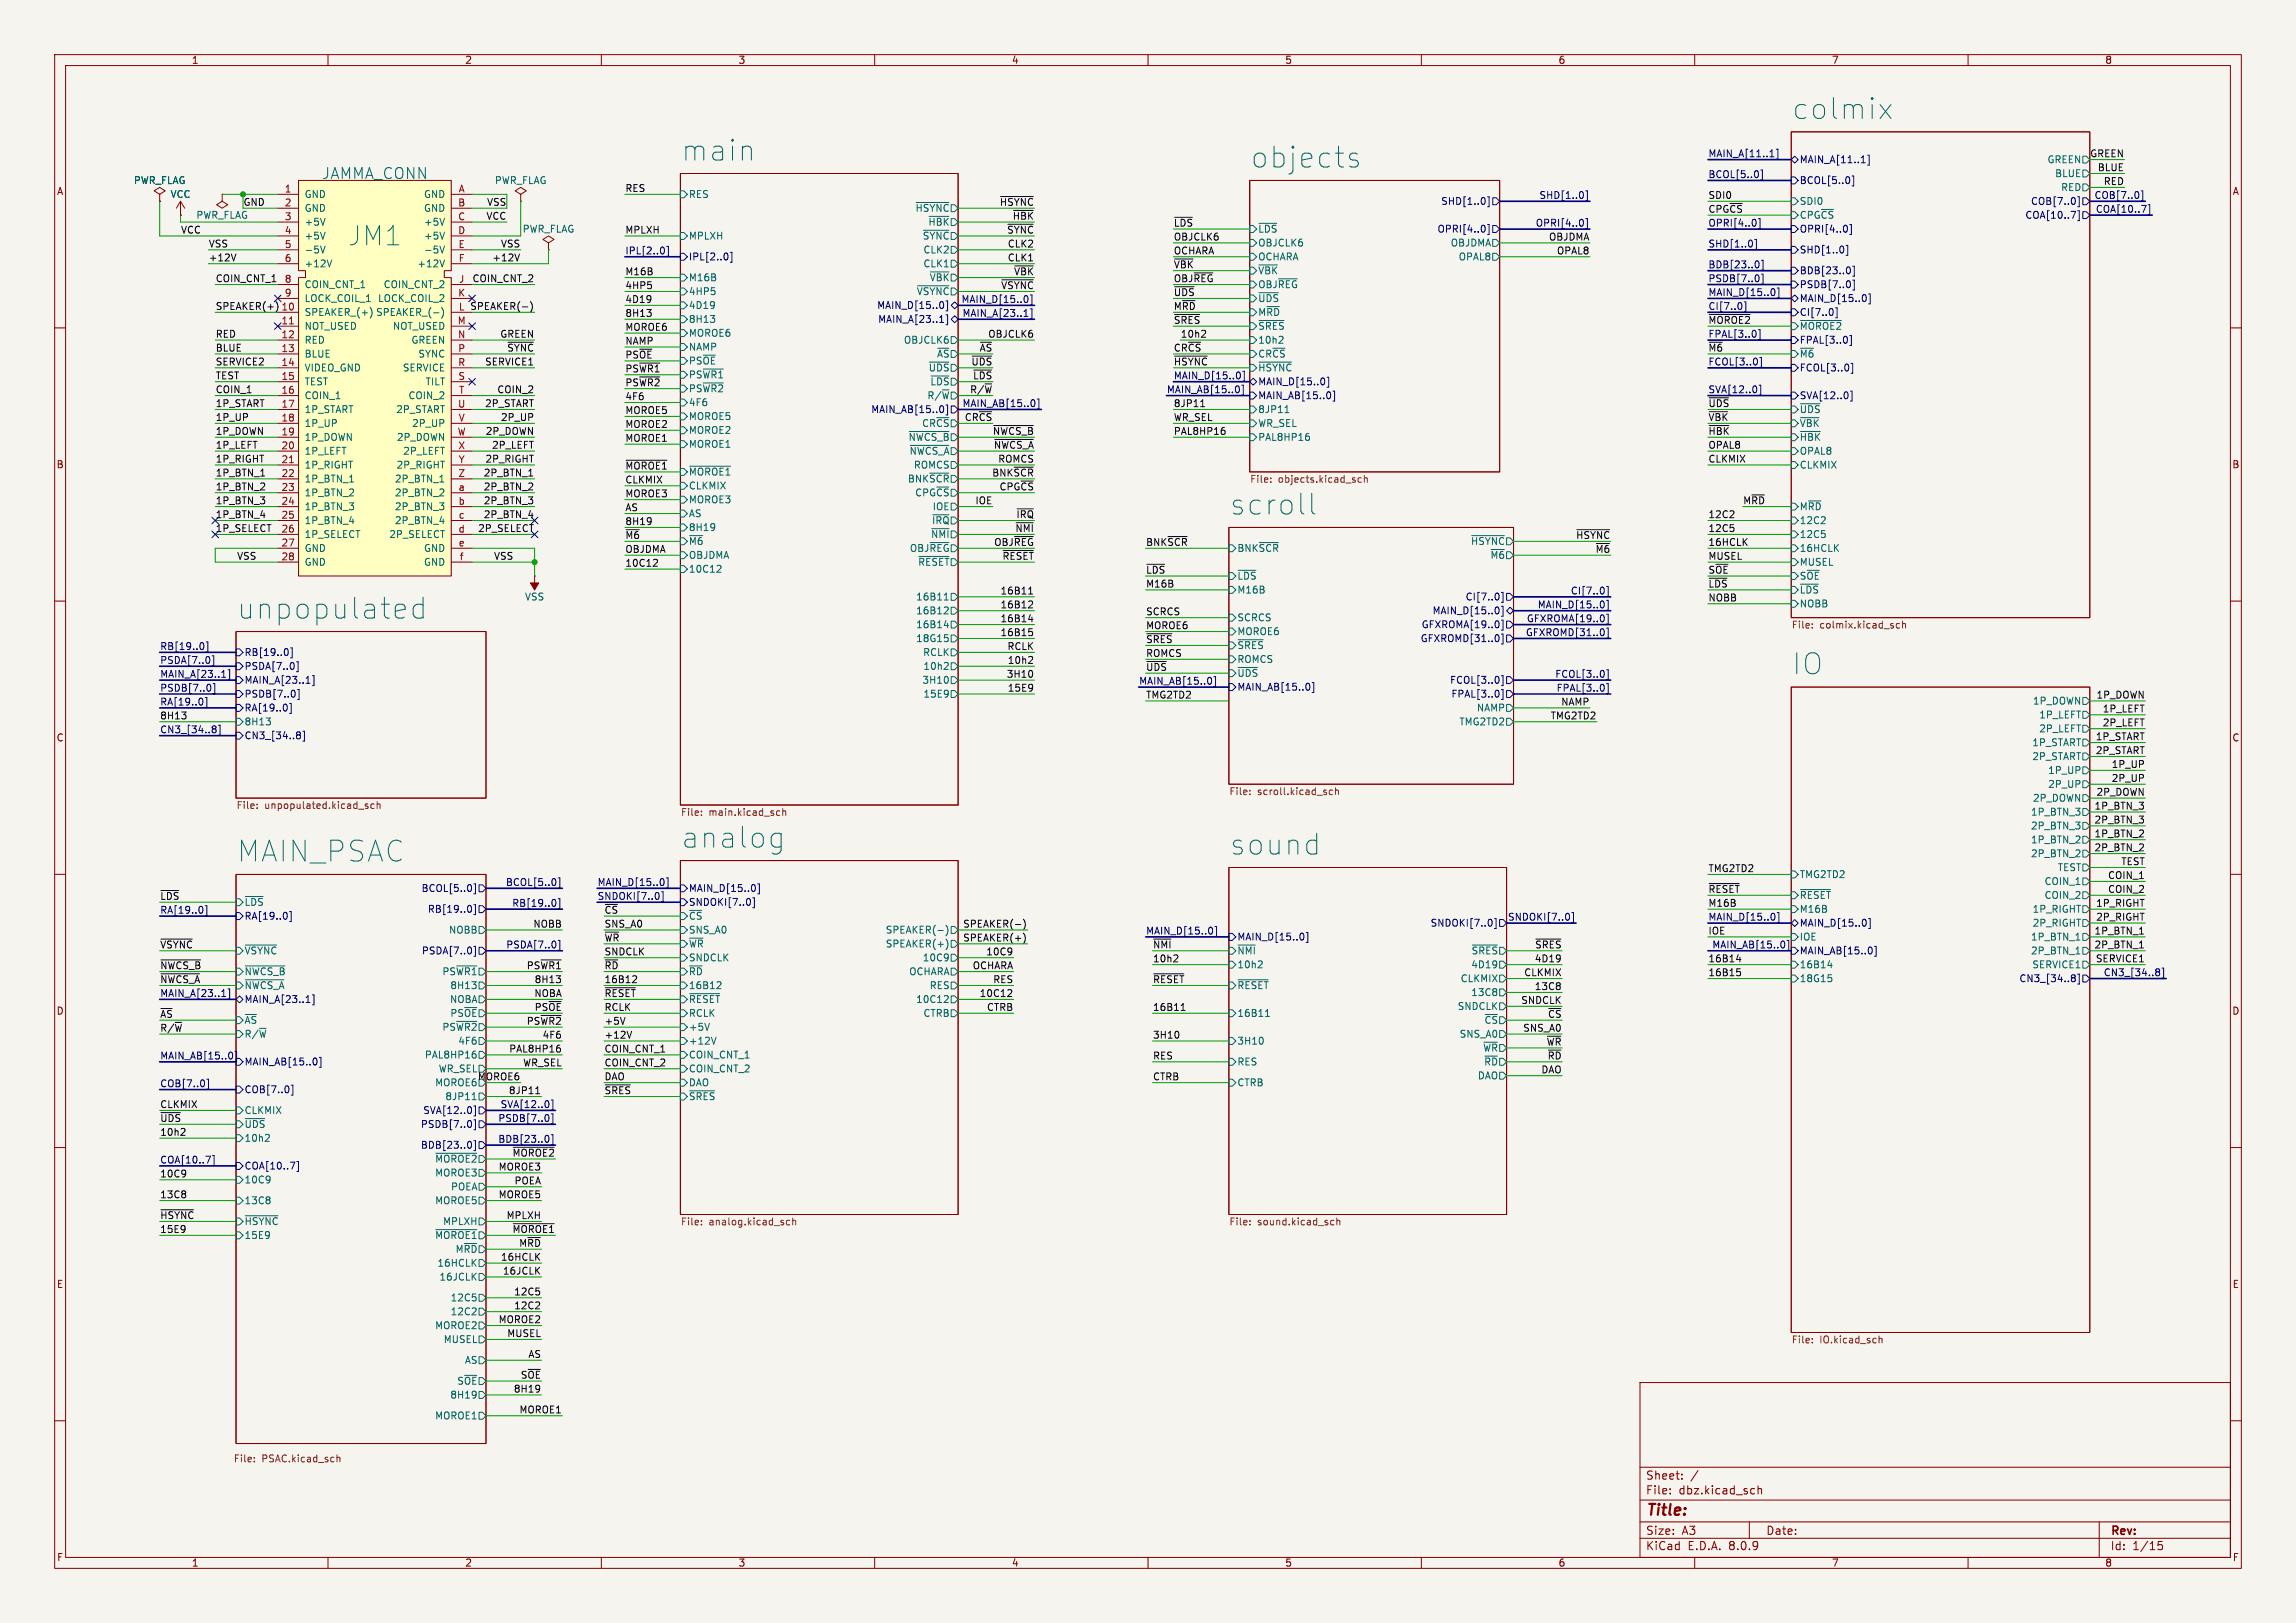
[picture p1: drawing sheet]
<svg xmlns="http://www.w3.org/2000/svg" width="420mm" height="297mm" viewBox="0 0 420 297" stroke-linecap="round" stroke-linejoin="round" font-family="sans-serif">
<defs><g id="words">
<g font-size="5.3" fill="#006464">
<text x="327.7" y="22.1">colmix</text>
<text x="124.5" y="29.8">main</text>
<text x="228.6" y="31">objects</text>
<text x="224.8" y="94.5">scroll</text>
<text x="43.2" y="113.6">unpopulated</text>
<text x="327.7" y="123.7">IO</text>
<text x="124.5" y="155.5">analog</text>
<text x="43.2" y="158">MAIN_PSAC</text>
<text x="224.8" y="156.8">sound</text>
</g>
<text font-size="4.9" fill="#006464" x="63.7" y="45.2">JM1</text>
<text font-size="2.8" fill="#006464" x="58.9" y="33">JAMMA_CONN</text>
<text font-size="2.8" fill="#840000" x="301" y="277.9">Title:</text>
<g font-size="2.1" fill="#840000">
<text x="301" y="273.7">File:</text>
<text x="301" y="271">Sheet:</text>
<text x="307.1" y="273.7">dbz.kicad_sch</text>
<text x="301" y="281.1">Size:</text>
<text x="307.6" y="281.1">A3</text>
<text x="323" y="281.1">Date:</text>
<text x="386" y="281.3">Rev:</text>
<text x="301" y="283.9">KiCad</text>
<text x="308.7" y="283.9">E.D.A.</text>
<text x="316.3" y="283.9">8.0.9</text>
<text x="386" y="283.9">Id:</text>
<text x="390.1" y="283.9">1/15</text>
</g>
<g font-size="1.8" fill="#840000">
<text x="35" y="11.9">1</text>
<text x="85" y="11.9">2</text>
<text x="135" y="11.9">3</text>
<text x="185" y="11.9">4</text>
<text x="235" y="11.9">5</text>
<text x="285" y="11.9">6</text>
<text x="335" y="11.9">7</text>
<text x="385" y="11.9">8</text>
<text x="10.3" y="35.9">A</text>
<text x="408.3" y="35.9">A</text>
<text x="10.3" y="85.9">B</text>
<text x="408.2" y="85.9">B</text>
<text x="10.3" y="135.9">C</text>
<text x="408.2" y="135.9">C</text>
<text x="10.3" y="185.9">D</text>
<text x="408.2" y="185.9">D</text>
<text x="10.3" y="235.9">E</text>
<text x="408.3" y="235.9">E</text>
<text x="10.3" y="285.9">F</text>
<text x="35" y="286.9">1</text>
<text x="85" y="286.9">2</text>
<text x="135" y="286.9">3</text>
<text x="185" y="286.9">4</text>
<text x="235" y="286.9">5</text>
<text x="285" y="286.9">6</text>
<text x="335" y="286.9">7</text>
<text x="385" y="286.9">8</text>
<text x="408.3" y="285.9">F</text>
</g>
<g font-size="1.8" fill="#000084">
<text x="312.4" y="28.9">MAIN_A[11..1]</text>
<text x="312.4" y="32.7">BCOL[5..0]</text>
<text x="329.1" y="30.1">MAIN_A[11..1]</text>
<text x="329.1" y="33.9">BCOL[5..0]</text>
<text x="263.5" y="37.7">SHD[1..0]</text>
<text x="280.8" y="41.6">OPRI[4..0]</text>
<text x="281.5" y="36.5">SHD[1..0]</text>
<text x="312.4" y="41.6">OPRI[4..0]</text>
<text x="370.4" y="40.2">COA[10..7]</text>
<text x="371.4" y="37.7">COB[7..0]</text>
<text x="383" y="36.5">COB[7..0]</text>
<text x="383.3" y="39">COA[10..7]</text>
<text x="114.3" y="46.6">IPL[2..0]</text>
<text x="125.9" y="47.9">IPL[2..0]</text>
<text x="262.9" y="42.8">OPRI[4..0]</text>
<text x="312.4" y="45.4">SHD[1..0]</text>
<text x="329.1" y="46.6">SHD[1..0]</text>
<text x="329.1" y="42.8">OPRI[4..0]</text>
<text x="312.4" y="49.2">BDB[23..0]</text>
<text x="312.4" y="51.7">PSDB[7..0]</text>
<text x="329.1" y="50.4">BDB[23..0]</text>
<text x="329.1" y="52.9">PSDB[7..0]</text>
<text x="160.4" y="56.7">MAIN_D[15..0]</text>
<text x="160.5" y="59.3">MAIN_A[23..1]</text>
<text x="167.6" y="54.2">~{VSYNC}</text>
<text x="175.8" y="55.5">MAIN_D[15..0]</text>
<text x="176" y="58.1">MAIN_A[23..1]</text>
<text x="312.4" y="56.8">CI[7..0]</text>
<text x="312.4" y="54.3">MAIN_D[15..0]</text>
<text x="329.1" y="55.5">MAIN_D[15..0]</text>
<text x="329.1" y="58">CI[7..0]</text>
<text x="312.4" y="61.9">FPAL[3..0]</text>
<text x="214.6" y="69.5">MAIN_D[15..0]</text>
<text x="230.1" y="68.2">~{HSYNC}</text>
<text x="230.1" y="70.7">MAIN_D[15..0]</text>
<text x="312.4" y="67">FCOL[3..0]</text>
<text x="329.1" y="68.2">FCOL[3..0]</text>
<text x="159.3" y="75.8">MAIN_AB[15..0]</text>
<text x="169.5" y="73.3">R/~{W}</text>
<text x="176" y="74.6">MAIN_AB[15..0]</text>
<text x="213.4" y="72">MAIN_AB[15..0]</text>
<text x="230.1" y="73.3">MAIN_AB[15..0]</text>
<text x="312.4" y="72">SVA[12..0]</text>
<text x="329.1" y="73.3">SVA[12..0]</text>
<text x="262" y="112.6">MAIN_D[15..0]</text>
<text x="268" y="110.1">CI[7..0]</text>
<text x="279.2" y="114">GFXROMA[19..0]</text>
<text x="281.2" y="111.4">MAIN_D[15..0]</text>
<text x="287.2" y="108.9">CI[7..0]</text>
<text x="29.2" y="119">RB[19..0]</text>
<text x="259.8" y="117.7">GFXROMD[31..0]</text>
<text x="260" y="115.2">GFXROMA[19..0]</text>
<text x="279" y="116.5">GFXROMD[31..0]</text>
<text x="29.2" y="121.6">PSDA[7..0]</text>
<text x="29.2" y="124.1">MAIN_A[23..1]</text>
<text x="44.6" y="120.2">RB[19..0]</text>
<text x="44.6" y="122.8">PSDA[7..0]</text>
<text x="44.6" y="125.3">MAIN_A[23..1]</text>
<text x="208.3" y="125.4">MAIN_AB[15..0]</text>
<text x="265.2" y="125.3">FCOL[3..0]</text>
<text x="284.4" y="124.1">FCOL[3..0]</text>
<text x="29.2" y="126.7">PSDB[7..0]</text>
<text x="29.2" y="129.2">RA[19..0]</text>
<text x="44.6" y="127.9">PSDB[7..0]</text>
<text x="44.6" y="130.4">RA[19..0]</text>
<text x="226.3" y="126.6">MAIN_AB[15..0]</text>
<text x="265.4" y="127.9">FPAL[3..0]</text>
<text x="284.6" y="126.7">FPAL[3..0]</text>
<text x="29.2" y="134.3">CN3_[34..8]</text>
<text x="44.6" y="135.5">CN3_[34..8]</text>
<text x="29.2" y="167.3">RA[19..0]</text>
<text x="44.6" y="166">~{LDS}</text>
<text x="77" y="163.4">BCOL[5..0]</text>
<text x="78.2" y="167.2">RB[19..0]</text>
<text x="92.4" y="162.2">BCOL[5..0]</text>
<text x="93.6" y="166">RB[19..0]</text>
<text x="109.2" y="162.2">MAIN_D[15..0]</text>
<text x="109.2" y="164.8">SNDOKI[7..0]</text>
<text x="125.9" y="163.4">MAIN_D[15..0]</text>
<text x="125.9" y="166">SNDOKI[7..0]</text>
<text x="44.6" y="168.5">RA[19..0]</text>
<text x="92.5" y="173.6">PSDA[7..0]</text>
<text x="209.5" y="171.1">MAIN_D[15..0]</text>
<text x="226.3" y="172.3">MAIN_D[15..0]</text>
<text x="261.6" y="169.8">SNDOKI[7..0]</text>
<text x="275.7" y="168.6">SNDOKI[7..0]</text>
<text x="312.4" y="168.6">MAIN_D[15..0]</text>
<text x="313.1" y="173.6">MAIN_AB[15..0]</text>
<text x="329.1" y="169.8">MAIN_D[15..0]</text>
<text x="77.1" y="174.9">PSDA[7..0]</text>
<text x="329.1" y="174.9">MAIN_AB[15..0]</text>
<text x="369.3" y="179.9">CN3_[34..8]</text>
<text x="384.7" y="178.7">CN3_[34..8]</text>
<text x="29.2" y="182.5">MAIN_A[23..1]</text>
<text x="44.6" y="181.2">~{NWCS_A}</text>
<text x="44.6" y="183.7">MAIN_A[23..1]</text>
<text x="29.2" y="194">MAIN_AB[15..0]</text>
<text x="44.6" y="195.2">MAIN_AB[15..0]</text>
<text x="29.2" y="199">COB[7..0]</text>
<text x="44.6" y="200.3">COB[7..0]</text>
<text x="91.5" y="202.9">SVA[12..0]</text>
<text x="76.9" y="206.6">PSDB[7..0]</text>
<text x="77.3" y="204.1">SVA[12..0]</text>
<text x="91.1" y="205.4">PSDB[7..0]</text>
<text x="91.1" y="209.2">BDB[23..0]</text>
<text x="29.2" y="213">COA[10..7]</text>
<text x="44.6" y="214.2">COA[10..7]</text>
<text x="76.9" y="210.4">BDB[23..0]</text>
</g>
<g font-size="1.8" fill="#0f0f0f">
<text x="382.2" y="28.9">GREEN</text>
<text x="114.3" y="35.2">RES</text>
<text x="383.6" y="31.4">BLUE</text>
<text x="384.7" y="33.9">RED</text>
<text x="44.4" y="37.8">GND</text>
<text x="88.9" y="40.3">VCC</text>
<text x="89" y="37.8">VSS</text>
<text x="182.8" y="37.8">~{HSYNC}</text>
<text x="185.2" y="40.3">~{HBK}</text>
<text x="214.6" y="41.6">~{LDS}</text>
<text x="312.4" y="39">CPG~{CS}</text>
<text x="312.4" y="36.5">SDI0</text>
<text x="33" y="42.8">VCC</text>
<text x="38.1" y="45.4">VSS</text>
<text x="38.1" y="47.9">+12V</text>
<text x="90" y="47.9">+12V</text>
<text x="91.5" y="45.4">VSS</text>
<text x="114.3" y="42.8">MPLXH</text>
<text x="184.1" y="42.8">~{SYNC}</text>
<text x="184.2" y="47.9">CLK1</text>
<text x="184.2" y="45.4">CLK2</text>
<text x="214.6" y="46.6">OCHARA</text>
<text x="214.6" y="44.1">OBJCLK6</text>
<text x="283.2" y="44.1">OBJDMA</text>
<text x="284.7" y="46.6">OPAL8</text>
<text x="39.4" y="51.7">COIN_CNT_1</text>
<text x="86.3" y="51.7">COIN_CNT_2</text>
<text x="114.3" y="50.5">M16B</text>
<text x="114.3" y="53">4HP5</text>
<text x="183" y="53">~{VSYNC}</text>
<text x="185.4" y="50.5">~{VBK}</text>
<text x="214.6" y="49.2">~{VBK}</text>
<text x="214.6" y="51.7">OBJ~{REG}</text>
<text x="39.4" y="56.8">SPEAKER(+)</text>
<text x="83.8" y="56.9">L SPEAKER(-)</text>
<text x="114.3" y="58.1">8H13</text>
<text x="114.3" y="55.5">4D19</text>
<text x="214.6" y="54.3">~{UDS}</text>
<text x="214.6" y="59.3">~{SRES}</text>
<text x="214.6" y="56.8">M~{RD}</text>
<text x="312.4" y="59.3">~{MOROE2}</text>
<text x="39.4" y="61.9">RED</text>
<text x="39.4" y="64.4">BLUE</text>
<text x="91.4" y="61.9">GREEN</text>
<text x="92.7" y="64.4">~{SYNC}</text>
<text x="114.3" y="63.2">NAMP</text>
<text x="114.3" y="65.7">PS~{OE}</text>
<text x="114.3" y="60.6">MOROE6</text>
<text x="179.1" y="64.4">~{AS}</text>
<text x="180.7" y="61.9">OBJCLK6</text>
<text x="214.6" y="64.4">CR~{CS}</text>
<text x="215.9" y="61.9">10h2</text>
<text x="312.4" y="64.4">~{M6}</text>
<text x="39.4" y="67">SERVICE2</text>
<text x="39.4" y="69.5">TEST</text>
<text x="88.6" y="67">SERVICE1</text>
<text x="114.3" y="68.2">PS~{WR1}</text>
<text x="114.3" y="70.8">PS~{WR2}</text>
<text x="177.6" y="67">~{UDS}</text>
<text x="177.9" y="69.5">~{LDS}</text>
<text x="214.6" y="67">~{HSYNC}</text>
<text x="39.4" y="72">COIN_1</text>
<text x="39.4" y="74.6">1P_START</text>
<text x="39.4" y="77.1">1P_UP</text>
<text x="88.6" y="74.6">2P_START</text>
<text x="90.9" y="72">COIN_2</text>
<text x="91.5" y="77.1">2P_UP</text>
<text x="114.3" y="73.3">4F6</text>
<text x="114.3" y="75.9">MOROE5</text>
<text x="176.4" y="77.1">CR~{CS}</text>
<text x="177.4" y="72">R/~{W}</text>
<text x="214.6" y="77.1">WR_SEL</text>
<text x="214.6" y="74.6">8JP11</text>
<text x="312.4" y="74.6">~{UDS}</text>
<text x="312.4" y="77.1">~{VBK}</text>
<text x="39.4" y="79.7">1P_DOWN</text>
<text x="39.4" y="82.2">1P_LEFT</text>
<text x="88.8" y="79.7">2P_DOWN</text>
<text x="89.9" y="82.2">2P_LEFT</text>
<text x="114.3" y="78.4">MOROE2</text>
<text x="114.3" y="80.9">MOROE1</text>
<text x="181.5" y="79.7">~{NWCS_B}</text>
<text x="181.7" y="82.2">~{NWCS_A}</text>
<text x="214.6" y="79.7">PAL8HP16</text>
<text x="312.4" y="79.7">~{HBK}</text>
<text x="312.4" y="82.2">OPAL8</text>
<text x="39.4" y="89.8">1P_BTN_2</text>
<text x="39.4" y="87.3">1P_BTN_1</text>
<text x="39.4" y="84.7">1P_RIGHT</text>
<text x="88.4" y="89.8">2P_BTN_2</text>
<text x="88.4" y="87.3">2P_BTN_1</text>
<text x="88.7" y="84.7">2P_RIGHT</text>
<text x="114.3" y="88.6">CLKMIX</text>
<text x="114.3" y="86">~{MOROE1}</text>
<text x="181.4" y="87.3">BNK~{SCR}</text>
<text x="182.5" y="84.7">ROMCS</text>
<text x="182.7" y="89.8">CPG~{CS}</text>
<text x="312.4" y="84.7">CLKMIX</text>
<text x="39.4" y="94.9">1P_BTN_4</text>
<text x="39.4" y="92.4">1P_BTN_3</text>
<text x="88.4" y="94.9">2P_BTN_4</text>
<text x="88.4" y="92.4">2P_BTN_3</text>
<text x="114.3" y="91.1">MOROE3</text>
<text x="114.3" y="93.6">AS</text>
<text x="178.3" y="92.4">IOE</text>
<text x="185.8" y="94.9">~{IRQ}</text>
<text x="312.4" y="94.9">12C2</text>
<text x="318.8" y="92.4">M~{RD}</text>
<text x="39.4" y="97.4">1P_SELECT</text>
<text x="87.4" y="97.4">2P_SELECT</text>
<text x="114.3" y="98.7">~{M6}</text>
<text x="114.3" y="96.2">8H19</text>
<text x="114.3" y="101.3">OBJDMA</text>
<text x="181.8" y="100">OBJ~{REG}</text>
<text x="185.6" y="97.4">~{NMI}</text>
<text x="209.5" y="100">BNK~{SCR}</text>
<text x="288.2" y="98.7">~{HSYNC}</text>
<text x="291.8" y="101.3">~{M6}</text>
<text x="312.4" y="97.4">12C5</text>
<text x="312.4" y="100">16HCLK</text>
<text x="43.3" y="102.5">VSS</text>
<text x="90.3" y="102.5">VSS</text>
<text x="114.3" y="103.8">10C12</text>
<text x="183.3" y="102.5">~{RESET}</text>
<text x="209.5" y="105.1">~{LDS}</text>
<text x="209.5" y="107.6">M16B</text>
<text x="312.4" y="102.5">MUSEL</text>
<text x="312.4" y="107.6">~{LDS}</text>
<text x="312.4" y="105.1">S~{OE}</text>
<text x="182.9" y="111.4">16B12</text>
<text x="182.9" y="114">16B14</text>
<text x="182.9" y="108.9">16B11</text>
<text x="209.5" y="112.7">SCRCS</text>
<text x="312.4" y="110.1">NOBB</text>
<text x="182.9" y="116.5">16B15</text>
<text x="184.2" y="119">RCLK</text>
<text x="209.5" y="115.2">MOROE6</text>
<text x="209.5" y="117.8">~{SRES}</text>
<text x="184.1" y="124.1">3H10</text>
<text x="184.2" y="121.6">10h2</text>
<text x="209.5" y="120.3">ROMCS</text>
<text x="209.5" y="122.8">~{UDS}</text>
<text x="29.2" y="131.7">8H13</text>
<text x="184.2" y="126.7">15E9</text>
<text x="209.5" y="127.9">TMG2TD2</text>
<text x="283.6" y="131.7">TMG2TD2</text>
<text x="285.5" y="129.2">NAMP</text>
<text x="383.4" y="127.9">1P_DOWN</text>
<text x="384.5" y="130.5">1P_LEFT</text>
<text x="383.3" y="135.5">1P_START</text>
<text x="384.5" y="133">2P_LEFT</text>
<text x="383.3" y="138.1">2P_START</text>
<text x="386.2" y="143.2">2P_UP</text>
<text x="386.2" y="140.6">1P_UP</text>
<text x="383" y="148.2">1P_BTN_3</text>
<text x="383.4" y="145.7">2P_DOWN</text>
<text x="383" y="153.3">1P_BTN_2</text>
<text x="383" y="150.8">2P_BTN_3</text>
<text x="383" y="155.9">2P_BTN_2</text>
<text x="312.4" y="159.7">TMG2TD2</text>
<text x="385.5" y="160.9">COIN_1</text>
<text x="387.9" y="158.4">TEST</text>
<text x="29.2" y="164.8">~{LDS}</text>
<text x="110.5" y="167.3">~{CS}</text>
<text x="312.4" y="163.5">~{RESET}</text>
<text x="312.4" y="166">M16B</text>
<text x="383.3" y="166">1P_RIGHT</text>
<text x="385.5" y="163.5">COIN_2</text>
<text x="29.2" y="173.6">~{VSYNC}</text>
<text x="97.5" y="169.8">NOBB</text>
<text x="110.5" y="172.4">~{WR}</text>
<text x="110.5" y="169.8">SNS_A0</text>
<text x="176.1" y="172.4">SPEAKER(+)</text>
<text x="176.1" y="169.8">SPEAKER(-)</text>
<text x="210.8" y="173.6">~{NMI}</text>
<text x="280.7" y="173.6">~{SRES}</text>
<text x="312.4" y="171.1">IOE</text>
<text x="383" y="171.1">1P_BTN_1</text>
<text x="383" y="173.6">2P_BTN_1</text>
<text x="383.3" y="168.6">2P_RIGHT</text>
<text x="29.2" y="180">~{NWCS_A}</text>
<text x="29.2" y="177.5">~{NWCS_B}</text>
<text x="96.3" y="177.5">PS~{WR1}</text>
<text x="97.7" y="180">8H13</text>
<text x="110.5" y="174.9">SNDCLK</text>
<text x="110.5" y="180">16B12</text>
<text x="110.5" y="177.5">~{RD}</text>
<text x="177.8" y="177.5">OCHARA</text>
<text x="180.3" y="174.9">10C9</text>
<text x="181.6" y="180">RES</text>
<text x="210.8" y="176.2">10h2</text>
<text x="210.8" y="180">~{RESET}</text>
<text x="278.7" y="178.7">CLKMIX</text>
<text x="280.6" y="176.2">4D19</text>
<text x="312.4" y="178.7">16B15</text>
<text x="312.4" y="176.2">16B14</text>
<text x="383.3" y="176.2">SERVICE1</text>
<text x="97.6" y="182.5">NOBA</text>
<text x="97.7" y="185.1">PS~{OE}</text>
<text x="110.5" y="182.5">~{RESET}</text>
<text x="110.5" y="185.1">RCLK</text>
<text x="179.1" y="182.5">10C12</text>
<text x="180.4" y="185.1">CTRB</text>
<text x="210.8" y="185.1">16B11</text>
<text x="278.2" y="183.8">SNDCLK</text>
<text x="280.6" y="181.3">13C8</text>
<text x="29.2" y="188.9">R/~{W}</text>
<text x="29.2" y="186.3">~{AS}</text>
<text x="96.3" y="187.6">PS~{WR2}</text>
<text x="99.2" y="190.2">4F6</text>
<text x="110.5" y="187.6">+5V</text>
<text x="110.5" y="190.2">+12V</text>
<text x="210.8" y="190.2">3H10</text>
<text x="278.5" y="188.9">SNS_A0</text>
<text x="282.8" y="191.4">~{WR}</text>
<text x="283.1" y="186.3">~{CS}</text>
<text x="87.3" y="197.8">MOROE6</text>
<text x="93.1" y="192.7">PAL8HP16</text>
<text x="95.6" y="195.2">WR_SEL</text>
<text x="110.5" y="197.8">DAO</text>
<text x="110.5" y="192.7">COIN_CNT_1</text>
<text x="110.5" y="195.2">COIN_CNT_2</text>
<text x="210.8" y="194">RES</text>
<text x="210.8" y="197.8">CTRB</text>
<text x="281.9" y="196.5">DAO</text>
<text x="283" y="194">~{RD}</text>
<text x="29.2" y="202.9">CLKMIX</text>
<text x="93" y="200.3">8JP11</text>
<text x="110.5" y="200.3">~{SRES}</text>
<text x="29.2" y="205.4">~{UDS}</text>
<text x="29.2" y="207.9">10h2</text>
<text x="29.2" y="215.6">10C9</text>
<text x="91.1" y="214.3">MOROE3</text>
<text x="93.7" y="211.7">~{MOROE2}</text>
<text x="29.2" y="219.4">13C8</text>
<text x="91.1" y="219.4">MOROE5</text>
<text x="94" y="216.8">POEA</text>
<text x="29.2" y="223.2">~{HSYNC}</text>
<text x="29.2" y="225.7">15E9</text>
<text x="92.6" y="223.2">MPLXH</text>
<text x="93.7" y="225.7">~{MOROE1}</text>
<text x="91.5" y="230.8">16HCLK</text>
<text x="91.9" y="233.3">16JCLK</text>
<text x="94.9" y="228.3">M~{RD}</text>
<text x="94" y="237.1">12C5</text>
<text x="94" y="239.7">12C2</text>
<text x="91.1" y="242.2">MOROE2</text>
<text x="92.7" y="244.8">MUSEL</text>
<text x="96.6" y="248.6">AS</text>
<text x="93.9" y="254.9">8H19</text>
<text x="95.2" y="252.4">S~{OE}</text>
<text x="94.9" y="258.7">MOROE1</text>
</g>
<g font-size="1.8" fill="#006464">
<text x="24.4" y="33.9">PWR_FLAG</text>
<text x="90.4" y="33.9">PWR_FLAG</text>
<text x="374.4" y="30.1">GREEN</text>
<text x="375.8" y="32.6">BLUE</text>
<text x="376.9" y="35.2">RED</text>
<text x="31.1" y="36.4">VCC</text>
<text x="35.8" y="40.2">PWR_FLAG</text>
<text x="55.6" y="36.4">GND</text>
<text x="55.6" y="39">GND</text>
<text x="55.6" y="41.5">+5V</text>
<text x="77.5" y="36.4">GND</text>
<text x="77.5" y="39">GND</text>
<text x="77.5" y="41.5">+5V</text>
<text x="125.9" y="36.4">RES</text>
<text x="167.4" y="39">~{HSYNC}</text>
<text x="169.7" y="41.5">~{HBK}</text>
<text x="329.1" y="37.7">SDI0</text>
<text x="329.1" y="40.2">CPG~{CS}</text>
<text x="55.6" y="44">+5V</text>
<text x="55.6" y="46.6">-5V</text>
<text x="77.5" y="44">+5V</text>
<text x="77.5" y="46.6">-5V</text>
<text x="95.5" y="42.8">PWR_FLAG</text>
<text x="125.9" y="44">MPLXH</text>
<text x="168.7" y="44">~{SYNC}</text>
<text x="168.8" y="46.6">CLK2</text>
<text x="230.1" y="42.8">~{LDS}</text>
<text x="230.1" y="45.3">OBJCLK6</text>
<text x="230.1" y="47.9">OCHARA</text>
<text x="265.3" y="45.3">OBJDMA</text>
<text x="266.7" y="47.9">OPAL8</text>
<text x="55.6" y="49.1">+12V</text>
<text x="55.6" y="52.9">COIN_CNT_1</text>
<text x="70.1" y="52.9">COIN_CNT_2</text>
<text x="76.3" y="49.1">+12V</text>
<text x="125.9" y="51.7">M16B</text>
<text x="168.8" y="49.1">CLK1</text>
<text x="170" y="51.7">~{VBK}</text>
<text x="230.1" y="52.9">OBJ~{REG}</text>
<text x="230.1" y="50.4">~{VBK}</text>
<text x="55.6" y="58">SPEAKER_(+)</text>
<text x="55.6" y="55.5">LOCK_COIL_1</text>
<text x="68.7" y="58">SPEAKER_(-)</text>
<text x="69.1" y="55.5">LOCK_COIL_2</text>
<text x="125.9" y="54.2">4HP5</text>
<text x="125.9" y="56.7">4D19</text>
<text x="125.9" y="59.3">8H13</text>
<text x="230.1" y="55.5">~{UDS}</text>
<text x="230.1" y="58">M~{RD}</text>
<text x="55.6" y="60.6">NOT_USED</text>
<text x="55.6" y="63.1">RED</text>
<text x="55.6" y="65.6">BLUE</text>
<text x="71.8" y="60.6">NOT_USED</text>
<text x="75.2" y="63.1">GREEN</text>
<text x="76.4" y="65.6">SYNC</text>
<text x="125.9" y="61.8">MOROE6</text>
<text x="125.9" y="64.4">NAMP</text>
<text x="165.3" y="63.1">OBJCLK6</text>
<text x="171.3" y="65.6">~{AS}</text>
<text x="230.1" y="65.6">CR~{CS}</text>
<text x="230.1" y="60.6">~{SRES}</text>
<text x="230.1" y="63.1">10h2</text>
<text x="329.1" y="63.1">FPAL[3..0]</text>
<text x="329.1" y="65.6">~{M6}</text>
<text x="329.1" y="60.6">~{MOROE2}</text>
<text x="55.6" y="68.2">VIDEO_GND</text>
<text x="55.6" y="70.7">TEST</text>
<text x="73.6" y="68.2">SERVICE</text>
<text x="77.8" y="70.7">TILT</text>
<text x="125.9" y="66.9">PS~{OE}</text>
<text x="125.9" y="69.4">PS~{WR1}</text>
<text x="125.9" y="72">PS~{WR2}</text>
<text x="169.8" y="68.2">~{UDS}</text>
<text x="170.1" y="70.7">~{LDS}</text>
<text x="55.6" y="73.3">COIN_1</text>
<text x="55.6" y="75.8">1P_START</text>
<text x="72.4" y="75.8">2P_START</text>
<text x="74.6" y="73.3">COIN_2</text>
<text x="125.9" y="74.5">4F6</text>
<text x="125.9" y="77.1">MOROE5</text>
<text x="230.1" y="75.8">8JP11</text>
<text x="329.1" y="75.8">~{UDS}</text>
<text x="55.6" y="78.3">1P_UP</text>
<text x="55.6" y="80.9">1P_DOWN</text>
<text x="55.6" y="83.4">1P_LEFT</text>
<text x="72.5" y="80.9">2P_DOWN</text>
<text x="73.7" y="83.4">2P_LEFT</text>
<text x="75.3" y="78.3">2P_UP</text>
<text x="125.9" y="79.6">MOROE2</text>
<text x="125.9" y="82.1">MOROE1</text>
<text x="166.1" y="80.9">~{NWCS_B}</text>
<text x="166.3" y="83.4">~{NWCS_A}</text>
<text x="168.6" y="78.3">CR~{CS}</text>
<text x="230.1" y="78.3">WR_SEL</text>
<text x="230.1" y="80.9">PAL8HP16</text>
<text x="329.1" y="78.3">~{VBK}</text>
<text x="329.1" y="80.9">~{HBK}</text>
<text x="329.1" y="83.4">OPAL8</text>
<text x="55.6" y="86">1P_RIGHT</text>
<text x="55.6" y="88.5">1P_BTN_1</text>
<text x="72.1" y="88.5">2P_BTN_1</text>
<text x="72.4" y="86">2P_RIGHT</text>
<text x="125.9" y="87.2">~{MOROE1}</text>
<text x="125.9" y="89.8">CLKMIX</text>
<text x="166" y="88.5">BNK~{SCR}</text>
<text x="167.1" y="86">ROMCS</text>
<text x="329.1" y="86">CLKMIX</text>
<text x="55.6" y="91">1P_BTN_2</text>
<text x="55.6" y="93.6">1P_BTN_3</text>
<text x="72.1" y="91">2P_BTN_2</text>
<text x="72.1" y="93.6">2P_BTN_3</text>
<text x="125.9" y="92.3">MOROE3</text>
<text x="125.9" y="94.8">AS</text>
<text x="167.3" y="91">CPG~{CS}</text>
<text x="170.5" y="93.6">IOE</text>
<text x="329.1" y="93.6">M~{RD}</text>
<text x="55.6" y="96.1">1P_BTN_4</text>
<text x="55.6" y="98.7">1P_SELECT</text>
<text x="55.6" y="101.2">GND</text>
<text x="71.1" y="98.7">2P_SELECT</text>
<text x="72.1" y="96.1">2P_BTN_4</text>
<text x="77.5" y="101.2">GND</text>
<text x="125.9" y="97.4">8H19</text>
<text x="125.9" y="99.9">~{M6}</text>
<text x="166.3" y="101.2">OBJ~{REG}</text>
<text x="170.2" y="98.7">~{NMI}</text>
<text x="170.4" y="96.1">~{IRQ}</text>
<text x="226.3" y="101.2">BNK~{SCR}</text>
<text x="269" y="99.9">~{HSYNC}</text>
<text x="329.1" y="96.1">12C2</text>
<text x="329.1" y="98.7">12C5</text>
<text x="329.1" y="101.2">16HCLK</text>
<text x="55.6" y="103.7">GND</text>
<text x="77.5" y="103.7">GND</text>
<text x="125.9" y="102.5">OBJDMA</text>
<text x="125.9" y="105">10C12</text>
<text x="167.9" y="103.7">~{RESET}</text>
<text x="226.3" y="106.3">~{LDS}</text>
<text x="272.5" y="102.5">~{M6}</text>
<text x="329.1" y="103.7">MUSEL</text>
<text x="329.1" y="106.3">S~{OE}</text>
<text x="95.9" y="110.1">VSS</text>
<text x="167.5" y="112.6">16B12</text>
<text x="167.5" y="110.1">16B11</text>
<text x="226.3" y="108.8">M16B</text>
<text x="226.3" y="113.9">SCRCS</text>
<text x="329.1" y="108.8">~{LDS}</text>
<text x="329.1" y="111.4">NOBB</text>
<text x="167.5" y="115.2">16B14</text>
<text x="167.5" y="117.7">18G15</text>
<text x="226.3" y="119">~{SRES}</text>
<text x="226.3" y="116.4">MOROE6</text>
<text x="168.6" y="125.3">3H10</text>
<text x="168.8" y="120.2">RCLK</text>
<text x="168.8" y="122.8">10h2</text>
<text x="226.3" y="124.1">~{UDS}</text>
<text x="226.3" y="121.5">ROMCS</text>
<text x="168.8" y="127.9">15E9</text>
<text x="270.1" y="130.4">NAMP</text>
<text x="371.8" y="129.1">1P_DOWN</text>
<text x="372.9" y="131.7">1P_LEFT</text>
<text x="44.6" y="132.9">8H13</text>
<text x="266.9" y="132.9">TMG2TD2</text>
<text x="371.7" y="136.8">1P_START</text>
<text x="372.9" y="134.2">2P_LEFT</text>
<text x="371.7" y="139.3">2P_START</text>
<text x="374.6" y="141.8">1P_UP</text>
<text x="371.4" y="149.5">1P_BTN_3</text>
<text x="371.8" y="146.9">2P_DOWN</text>
<text x="374.6" y="144.4">2P_UP</text>
<text x="371.4" y="152">2P_BTN_3</text>
<text x="371.4" y="154.5">1P_BTN_2</text>
<text x="329.1" y="160.9">TMG2TD2</text>
<text x="371.4" y="157.1">2P_BTN_2</text>
<text x="376.3" y="159.6">TEST</text>
<text x="329.1" y="167.2">M16B</text>
<text x="329.1" y="164.7">~{RESET}</text>
<text x="371.7" y="167.2">1P_RIGHT</text>
<text x="373.9" y="162.2">COIN_1</text>
<text x="373.9" y="164.7">COIN_2</text>
<text x="82" y="171">NOBB</text>
<text x="125.9" y="168.5">~{CS}</text>
<text x="125.9" y="171">SNS_A0</text>
<text x="125.9" y="173.6">~{WR}</text>
<text x="161.9" y="171">SPEAKER(-)</text>
<text x="161.9" y="173.6">SPEAKER(+)</text>
<text x="329.1" y="172.3">IOE</text>
<text x="371.4" y="172.3">1P_BTN_1</text>
<text x="371.7" y="169.8">2P_RIGHT</text>
<text x="44.6" y="178.7">~{NWCS_B}</text>
<text x="44.6" y="174.9">~{VSYNC}</text>
<text x="80.8" y="178.7">PS~{WR1}</text>
<text x="125.9" y="176.1">SNDCLK</text>
<text x="125.9" y="178.7">~{RD}</text>
<text x="166.2" y="178.7">OCHARA</text>
<text x="168.7" y="176.1">10C9</text>
<text x="226.3" y="174.9">~{NMI}</text>
<text x="226.3" y="177.4">10h2</text>
<text x="267.1" y="179.9">CLKMIX</text>
<text x="269" y="177.4">4D19</text>
<text x="269.1" y="174.9">~{SRES}</text>
<text x="329.1" y="177.4">16B14</text>
<text x="329.1" y="179.9">18G15</text>
<text x="371.4" y="174.9">2P_BTN_1</text>
<text x="371.7" y="177.4">SERVICE1</text>
<text x="82.2" y="183.7">NOBA</text>
<text x="82.3" y="181.2">8H13</text>
<text x="125.9" y="181.2">16B12</text>
<text x="125.9" y="183.7">~{RESET}</text>
<text x="167.5" y="183.7">10C12</text>
<text x="170" y="181.2">RES</text>
<text x="226.3" y="181.2">~{RESET}</text>
<text x="266.5" y="185">SNDCLK</text>
<text x="269" y="182.5">13C8</text>
<text x="44.6" y="187.6">~{AS}</text>
<text x="44.6" y="190.1">R/~{W}</text>
<text x="80.8" y="188.8">PS~{WR2}</text>
<text x="82.3" y="186.3">PS~{OE}</text>
<text x="83.7" y="191.4">4F6</text>
<text x="125.9" y="186.3">RCLK</text>
<text x="125.9" y="188.8">+5V</text>
<text x="125.9" y="191.4">+12V</text>
<text x="168.8" y="186.3">CTRB</text>
<text x="226.3" y="186.3">16B11</text>
<text x="226.3" y="191.4">3H10</text>
<text x="266.9" y="190.1">SNS_A0</text>
<text x="271.4" y="187.6">~{CS}</text>
<text x="77.6" y="193.9">PAL8HP16</text>
<text x="80.2" y="196.4">WR_SEL</text>
<text x="125.9" y="193.9">COIN_CNT_1</text>
<text x="125.9" y="196.4">COIN_CNT_2</text>
<text x="226.3" y="195.2">RES</text>
<text x="270.2" y="197.7">DAO</text>
<text x="271.2" y="192.6">~{WR}</text>
<text x="271.4" y="195.2">~{RD}</text>
<text x="79.5" y="199">MOROE6</text>
<text x="81.4" y="201.5">8JP11</text>
<text x="125.9" y="199">DAO</text>
<text x="125.9" y="201.5">~{SRES}</text>
<text x="226.3" y="199">CTRB</text>
<text x="44.6" y="204.1">CLKMIX</text>
<text x="44.6" y="206.6">~{UDS}</text>
<text x="44.6" y="209.1">10h2</text>
<text x="79.5" y="213">~{MOROE2}</text>
<text x="79.5" y="215.5">MOROE3</text>
<text x="44.6" y="216.8">10C9</text>
<text x="44.6" y="220.6">13C8</text>
<text x="79.5" y="220.6">MOROE5</text>
<text x="82.4" y="218">POEA</text>
<text x="44.6" y="224.4">~{HSYNC}</text>
<text x="44.6" y="226.9">15E9</text>
<text x="79.5" y="226.9">~{MOROE1}</text>
<text x="80.9" y="224.4">MPLXH</text>
<text x="79.9" y="232">16HCLK</text>
<text x="83.2" y="229.5">M~{RD}</text>
<text x="80.3" y="234.5">16JCLK</text>
<text x="82.3" y="238.4">12C5</text>
<text x="79.5" y="243.4">MOROE2</text>
<text x="81.1" y="246">MUSEL</text>
<text x="82.3" y="240.9">12C2</text>
<text x="84.9" y="249.8">AS</text>
<text x="82.3" y="256.1">8H19</text>
<text x="83.5" y="253.6">S~{OE}</text>
<text x="79.5" y="259.9">MOROE1</text>
</g>
<g font-size="1.8" fill="#a90000">
<text x="52" y="35.3">1</text>
<text x="83.8" y="35.3">A</text>
<text x="52" y="37.8">2</text>
<text x="52" y="40.4">3</text>
<text x="83.7" y="37.8">B</text>
<text x="83.7" y="40.4">C</text>
<text x="52" y="42.9">4</text>
<text x="52" y="45.5">5</text>
<text x="83.7" y="42.9">D</text>
<text x="83.8" y="45.5">E</text>
<text x="52" y="48">6</text>
<text x="52" y="51.8">8</text>
<text x="83.8" y="48">F</text>
<text x="83.9" y="51.8">J</text>
<text x="51.4" y="56.9">10</text>
<text x="51.4" y="59.4">11</text>
<text x="52" y="54.4">9</text>
<text x="83.6" y="59.4">M</text>
<text x="83.7" y="54.4">K</text>
<text x="51.4" y="62">12</text>
<text x="51.4" y="64.5">13</text>
<text x="83.7" y="62">N</text>
<text x="83.7" y="64.5">P</text>
<text x="51.4" y="67.1">14</text>
<text x="51.4" y="69.6">15</text>
<text x="83.7" y="67.1">R</text>
<text x="83.7" y="69.6">S</text>
<text x="51.4" y="72.1">16</text>
<text x="51.4" y="74.7">17</text>
<text x="51.4" y="77.2">18</text>
<text x="83.7" y="74.7">U</text>
<text x="83.8" y="77.2">V</text>
<text x="83.9" y="72.1">T</text>
<text x="51.4" y="79.8">19</text>
<text x="51.4" y="82.3">20</text>
<text x="83.6" y="79.8">W</text>
<text x="83.7" y="82.3">X</text>
<text x="51.4" y="84.8">21</text>
<text x="51.4" y="87.4">22</text>
<text x="51.4" y="89.9">23</text>
<text x="83.7" y="87.4">Z</text>
<text x="83.8" y="89.9">a</text>
<text x="83.8" y="84.8">Y</text>
<text x="51.4" y="92.5">24</text>
<text x="51.4" y="95">25</text>
<text x="83.8" y="92.5">b</text>
<text x="83.8" y="95">c</text>
<text x="51.4" y="97.5">26</text>
<text x="51.4" y="100.1">27</text>
<text x="83.8" y="97.5">d</text>
<text x="83.8" y="100.1">e</text>
<text x="51.4" y="102.6">28</text>
<text x="84" y="102.6">f</text>
</g>
<g font-size="1.8" fill="#725600">
<text x="228.6" y="88.7">File:</text>
<text x="233.8" y="88.7">objects.kicad_sch</text>
<text x="327.7" y="115.3">File:</text>
<text x="332.9" y="115.3">colmix.kicad_sch</text>
<text x="43.2" y="148.4">File:</text>
<text x="48.4" y="148.4">unpopulated.kicad_sch</text>
<text x="124.5" y="149.6">File:</text>
<text x="129.7" y="149.6">main.kicad_sch</text>
<text x="224.8" y="145.8">File:</text>
<text x="230" y="145.8">scroll.kicad_sch</text>
<text x="124.5" y="224.6">File:</text>
<text x="129.7" y="224.6">analog.kicad_sch</text>
<text x="224.8" y="224.6">File:</text>
<text x="230" y="224.6">sound.kicad_sch</text>
<text x="327.7" y="246.2">File:</text>
<text x="332.9" y="246.2">IO.kicad_sch</text>
<text x="42.7" y="267.9">File:</text>
<text x="47.9" y="267.9">PSAC.kicad_sch</text>
</g>
</g></defs>
<path d="M0 0h420v297h-420z" fill="#f5f4ef" stroke="#f5f4ef" stroke-width=".18"/>
<g fill="none" stroke="#840000" stroke-width=".18">
<path d="M10 10h400v277h-400zM12 12h396v273h-396zM60 10v2M110 10v2M160 10v2M210 10v2M260 10v2M310 10v2M360 10v2M124.5 31.8h50.8v115.5h-50.8zM228.6 33h45.7v53.4h-45.7zM327.7 24.1h54.6v88.9h-54.6z"/>
<path d="M10 60h2M408 60h2M224.8 96.5h52.1v47h-52.1zM10 110h2M43.2 115.6h45.7v30.5h-45.7zM408 110h2M327.7 125.7h54.6v118.1h-54.6zM10 160h2M124.5 157.5h50.8v64.7h-50.8zM224.8 158.8h50.8v63.4h-50.8zM408 160h2M43.2 160h45.7v104.2h-45.7z"/>
<path d="M10 210h2M408 210h2M300 253h108v32h-108zM10 260h2M300 278.5h108M300 274.5h108M300 268.5h108M305.5 273.2v.2M305.5 272.5v.1M307.7 270.5v.2M307.7 269.8v.1M310.6 269.1l-1.3 1.9"/>
<path d="M320 278.5v3M320.8 272.4l.1 .1M320.9 273.3l-.1 .1M321.6 271.9v1.5M321.6 272.5l.2-.1 .4 .1v.9M384 278.5v6.5M408 260h2M60 285v2M110 285v2M160 285v2M210 285v2M260 285v2"/>
<path d="M300 281.5h108M310 285v2M360 285v2M395.5 282.1h-.7l-.1 .7 .2-.1h.5l.2 .2-.1 .5-.2 .2-.6-.2"/>
</g>
<g fill="none" stroke="#000084" stroke-width=".18">
<path d="M272.1 36h.3v1.8h-.3M273 36.2h.7l.6 .6-.6 .7h-.7zM327.7 29.2l.6-.6 .6 .6-.6 .6zM327.7 32.4h.6l.6 .6-.6 .7h-.6zM338.8 32.2h.3v1.8h-.3M340.5 29.8h.7M341.6 28.4h.3v1.8h-.3M378.8 38.7h.9l-.6 1.2M380 36h.3v1.8h-.3M380 38.6h.3v1.8h-.3M381 36.2h.6l.7 .6-.7 .7h-.6zM381 38.7h.6l.7 .7-.7 .6h-.6z"/>
<path d="M124.5 46.4h.6l.6 .6-.6 .6h-.6zM133 46.4l.2 .4-.2 .7M133.6 46.2h.3v1.8h-.3M171.9 59h.7M172.4 55.3l.2 .4-.2 .7M173 57.6h.3v1.8h-.3M173.3 55.1v1.8h-.3M174 58.4l.6-.6 .7 .6-.7 .7zM174 55.9l.6-.7 .7 .7-.7 .6zM271.6 41.5v.7M272.1 41.1h.3v1.8h-.3M273 41.3h.7l.6 .6-.6 .6h-.7z"/>
<path d="M327.7 56.5h.6l.6 .7-.6 .6h-.6zM327.7 45.1h.6l.6 .6-.6 .7h-.6zM327.7 41.3h.6l.6 .6-.6 .6h-.6zM327.7 48.9h.6l.6 .6-.6 .7h-.6zM327.7 51.4h.6l.6 .7-.6 .6h-.6zM328.3 54l.6 .6-.6 .6-.6-.6zM336.1 56.3v1.9h-.3M337.7 44.9h.3v1.8h-.3M337.9 41.5v.7M338.2 48.8a.79 .79 0 0 1 0 1.3M338.4 51.5l.1 .4-.1 .6M338.4 41.1h.3v1.8h-.3"/>
<path d="M338.9 48.7h.3v1.8h-.3M338.9 51.3h.3v1.8h-.3M341.2 54l.2 .4-.2 .7M341.8 53.8h.3v1.8h-.3M172.4 74.3l.2 .4-.2 .7M173.3 74.1v1.8h-.3M174 74.3h.6l.7 .6-.7 .7h-.6zM228.6 69.9l.6-.7 .7 .7-.7 .6zM228.6 71.8h.6l.7 .6-.7 .6h-.6zM242.1 69.2l.2 .4-.2 .8M242.7 69h.3v1.9h-.3M243.2 71.8l.2 .4-.2 .7"/>
<path d="M243.8 71.6h.3v1.8h-.3M327.7 61.6h.6l.6 .6-.6 .7h-.6zM327.7 71.8h.6l.6 .6-.6 .6h-.6zM327.7 66.7h.6l.6 .6-.6 .6h-.6zM338.5 71.6h.3v1.8h-.3M338.6 66.5h.3v1.8h-.3M338.7 61.4v1.8h-.3M43.2 118.7h.6l.6 .7-.6 .6h-.6zM52.4 118.7a.79 .79 0 0 1 0 1.3M53.1 118.6h.3v1.8h-.3M274 111.1l.2 .5-.2 .7M274.2 108.8v.8"/>
<path d="M274.6 108.4h.3v1.8h-.3M274.6 110.9h.3v1.9h-.3M274.6 113.5h.3v1.8h-.3M274.6 116h.3v1.8h-.3M275.6 108.6h.6l.7 .6-.7 .7h-.6zM275.6 111.8l.6-.7 .7 .7-.7 .6zM275.6 113.7h.6l.7 .6-.7 .6h-.6zM275.6 116.2h.6l.7 .6-.7 .7h-.6zM43.2 121.3h.6l.6 .6-.6 .7h-.6zM43.2 123.8h.6l.6 .7-.6 .6h-.6zM43.2 126.4h.6l.6 .6-.6 .6h-.6zM43.2 128.9h.6l.6 .6-.6 .7h-.6z"/>
<path d="M43.2 134h.6l.6 .6-.6 .7h-.6zM52.5 129.1v.8M53.3 128.7v1.8h-.3M53.9 126.4l.1 .4-.1 .7M54.2 121.1h.3v1.8h-.3M54.5 133.9h.2l.3 .3-.3 .3M54.5 134.5h.2M54.7 126.2v1.8h-.3M54.7 134.5l.3 .2v.3l-.2 .1-.3 .1M55.4 133.8h.3v1.8h-.3M56 125h.7M57.1 123.6h.3v1.9h-.3"/>
<path d="M224.8 125.1h.6l.7 .6-.7 .7h-.6zM239.4 125.1l.2 .4-.2 .7M240 124.9h.3v1.8h-.3M274.6 123.6h.3v1.9h-.3M274.6 126.2h.3v1.8h-.3M275.6 123.8h.6l.7 .7-.7 .6h-.6zM275.6 126.4h.6l.7 .6-.7 .6h-.6zM43.2 167h.6l.6 .6-.6 .7h-.6zM52.5 167.2v.8M53 166.8h.3v1.8h-.3M85.9 165.7a.79 .79 0 0 1 0 1.2M86.7 161.7h.3v1.9h-.3"/>
<path d="M86.7 173.2h.3v1.8h-.3M86.7 165.6h.3v1.8h-.3M87.6 165.7h.7l.6 .7-.6 .6h-.7zM87.6 173.4h.7l.6 .6-.6 .6h-.7zM87.6 161.9h.7l.6 .7-.6 .6h-.7zM124.5 161.9h.6l.6 .7-.6 .6h-.6zM124.5 164.5h.6l.6 .6-.6 .6h-.6zM137.1 164.5l.2 .4-.2 .7M138 161.9l.2 .5-.2 .7M138 164.3v1.8h-.3M138.6 161.7h.3v1.9h-.3M224.8 170.8h.6l.7 .7-.7 .6h-.6z"/>
<path d="M238.3 170.8l.2 .4-.2 .8M238.9 170.6h.3v1.9h-.3M272.8 168.3l.1 .4-.1 .7M273.4 168.1h.3v1.8h-.3M274.3 168.3h.7l.6 .6-.6 .6h-.7zM327.7 173.4h.6l.6 .6-.6 .6h-.6zM327.7 168.9l.6-.6 .6 .6-.6 .6zM341.2 168.3l.2 .4-.2 .7M341.8 168.1h.3v1.8h-.3M342.3 173.4l.2 .4-.2 .7M342.9 173.2h.3v1.8h-.3M379.1 178.4h.3l.2 .2-.2 .3"/>
<path d="M379.1 178.9h.3M379.4 178.9l.2 .3v.2l-.1 .2h-.4M380 178.3h.3v1.8h-.3M381 178.4h.6l.7 .7-.7 .6h-.6zM43.2 193.7h.6l.6 .6-.6 .6h-.6zM43.2 198.8h.6l.6 .6-.6 .6h-.6zM43.8 182.2l.6 .7-.6 .6-.6-.6zM53.3 198.6h.3v1.8h-.3M56 183.5h.7M57.1 182.1h.3v1.8h-.3M57.8 193.7l.2 .4-.2 .7M58.4 193.5h.3v1.8h-.3"/>
<path d="M43.2 212.7h.6l.6 .7-.6 .6h-.6zM53.1 212.7h.8l-.5 1.2M54.3 212.5h.3v1.9h-.3M85.9 208.9a.79 .79 0 0 1 0 1.2M86.1 205.2l.2 .3-.2 .7M86.7 202.4h.3v1.8h-.3M86.7 204.9h.3v1.8h-.3M86.7 208.7h.3v1.9h-.3M87.6 202.6h.7l.6 .6-.6 .6h-.7zM87.6 208.9h.7l.6 .7-.6 .6h-.7zM87.6 205.1h.7l.6 .6-.6 .7h-.7z"/>
</g>
<g fill="none" stroke="#006464" stroke-width=".18">
<path d="M343.9 19.1l2 2.6M345.9 19.1l-2 2.6M124.5 34.9h.6l.6 .7-.6 .6h-.6zM167.6 37.1h6M170 39.6h3.6M247 29.1l1.3 .4 .2 .5-.2 .4-.4 .2h-.7l-.4-.2M247 28.2l.4-.2h.5l.4 .2M327.7 36.2h.6l.6 .6-.6 .7h-.6zM327.7 38.7h.6l.6 .7-.6 .6h-.6zM381 28.6h.6l.7 .6-.7 .6h-.6zM381 31.1h.6l.7 .7-.7 .6h-.6zM381 33.7h.6l.7 .6-.7 .6h-.6z"/>
<path d="M124.5 42.5h.6l.6 .7-.6 .6h-.6zM124.5 50.2h.6l.6 .6-.6 .6h-.6zM124.5 52.7h.6l.6 .6-.6 .7h-.6zM124.5 55.2h.6l.6 .7-.6 .6h-.6zM124.5 57.8h.6l.6 .6-.6 .7h-.6zM130 57.7h.7l-.4 .5M130.7 58.3v.6M167.8 52.3h5.8M168.9 42.1h4.7M170.2 49.8h3.4M174 45.1h.6l.7 .6-.7 .7h-.6zM174 47.6h.6l.7 .7-.7 .6h-.6z"/>
<path d="M228.6 41.3h.6l.7 .6-.7 .6h-.6zM228.6 43.8h.6l.7 .7-.7 .6h-.6zM228.6 46.4h.6l.7 .6-.7 .6h-.6zM228.6 51.4h.6l.7 .7-.7 .6h-.6zM228.6 54h.6l.7 .6-.7 .6h-.6zM228.6 56.5h.6l.7 .7-.7 .6h-.6zM228.6 48.9h.6l.7 .6-.7 .7h-.6zM228.6 59.1h.6l.7 .6-.7 .6h-.6zM230.3 58.6h4.6M230.3 40.9h3.2M230.3 53.6h3.5M230.3 48.5h3.4"/>
<path d="M233.9 51h3.4M273 43.8h.7l.6 .7-.6 .6h-.7zM273 46.4h.7l.6 .6-.6 .6h-.7zM327.7 59.1h.6l.6 .6-.6 .6h-.6zM329.3 58.6h7.5M124.5 60.3h.6l.6 .7-.6 .6h-.6zM124.5 62.9h.6l.6 .6-.6 .6h-.6zM124.5 65.4h.6l.6 .6-.6 .7h-.6zM124.5 67.9h.6l.6 .7-.6 .6h-.6zM124.5 70.5h.6l.6 .6-.6 .7h-.6zM124.5 73h.6l.6 .7-.6 .6h-.6zM124.5 75.6h.6l.6 .6-.6 .6h-.6z"/>
<path d="M124.5 78.1h.6l.6 .6-.6 .7h-.6zM128.6 67.5h3.7M128.6 70.1h3.7M166.3 79h7.3M170 66.3h3.6M170.3 68.8h3.3M174 61.6h.6l.7 .6-.7 .7h-.6zM228.6 64.1h.6l.7 .7-.7 .6h-.6zM228.6 66.7h.6l.7 .6-.7 .6h-.6zM228.6 74.3h.6l.7 .6-.7 .7h-.6zM228.6 76.8h.6l.7 .7-.7 .6h-.6zM228.6 79.4h.6l.7 .6-.7 .6h-.6z"/>
<path d="M228.6 61.6h.6l.7 .6-.7 .7h-.6zM230.3 66.3h6M234.5 61.5l.2 .3-.1 .3-.7 .7h.8M235.1 75.5h.7M235.3 74.4l.1-.2v1.3M239.2 79.3h.2M239.3 79.8l.2 .2v.3l-.2 .3M327.7 64.1h.6l.6 .7-.6 .6h-.6zM327.7 74.3h.6l.6 .6-.6 .7h-.6zM327.7 76.8h.6l.6 .7-.6 .6h-.6zM327.7 79.4h.6l.6 .6-.6 .6h-.6zM329.3 73.9h3.6"/>
<path d="M329.3 76.4h3.4M329.3 79h3.7M124.5 80.6h.6l.6 .7-.6 .6h-.6zM124.5 85.7h.6l.6 .7-.6 .6h-.6zM124.5 88.3h.6l.6 .6-.6 .6h-.6zM124.5 90.8h.6l.6 .6-.6 .7h-.6zM124.5 93.3h.6l.6 .7-.6 .6h-.6zM124.5 95.9h.6l.6 .6-.6 .7h-.6zM124.5 98.4h.6l.6 .7-.6 .6h-.6zM126.1 85.3h7.5M130.7 96v.8M130.7 96.4v.1"/>
<path d="M166.5 81.5h7.1M170.1 86.6h3.5M170.1 99.3h3.5M170.4 96.7h3.2M170.6 94.2h3M174 84.5h.6l.7 .6-.7 .6h-.6zM174 92.1h.6l.7 .6-.7 .6h-.6zM224.8 99.7h.6l.7 .6-.7 .7h-.6zM230.3 99.3h3.5M239.9 90.3v3.2l.2 .4 .4 .2M269.2 98h6M327.7 84.5h.6l.6 .6-.6 .6h-.6z"/>
<path d="M327.7 92.1h.6l.6 .6-.6 .6h-.6zM327.7 94.6h.6l.6 .7-.6 .6h-.6zM327.7 97.2h.6l.6 .6-.6 .6h-.6zM327.7 81.9h.6l.6 .7-.6 .6h-.6zM327.7 99.7h.6l.6 .6-.6 .7h-.6zM330.8 91.7h2.3M73.9 110.8l.2 .7-1.8 .3M77.4 109.3v3.8M77.4 110.8l-.4-.2h-.7l-.5 .3-.2 .4v1.1l.3 .5 .4 .2h.7l.4-.2M124.5 101h.6l.6 .6-.6 .6h-.6zM124.5 103.5h.6l.6 .6-.6 .7h-.6zM131.6 103.4l.3 .3-.1 .3-.7 .7h.8"/>
<path d="M168.1 101.8h5.5M172.7 114.5h.8M172.7 109.8h.8M172.8 116.1h.6M172.9 108.8l.2-.3v1.3M172.9 111.1h.4l.2 .3-.8 .9h.8M173.3 116.7l.2 .2-.2 .5M173.3 114v.9M174 111.1h.6l.7 .7-.7 .6h-.6zM174 113.7h.6l.7 .6-.7 .6h-.6zM174 116.2h.6l.7 .6-.7 .7h-.6zM174 108.6h.6l.7 .6-.7 .7h-.6z"/>
<path d="M174 118.7h.6l.7 .7-.7 .6h-.6zM224.8 104.8h.6l.7 .6-.7 .6h-.6zM224.8 107.3h.6l.7 .7-.7 .6h-.6zM224.8 112.4h.6l.7 .6-.7 .7h-.6zM224.8 117.5h.6l.7 .6-.7 .6h-.6zM224.8 114.9h.6l.7 .7-.7 .6h-.6zM226.5 104.4h3.2M226.5 117.1h4.6M327.7 102.2h.6l.6 .7-.6 .6h-.6zM327.7 104.8h.6l.6 .6-.6 .6h-.6zM327.7 107.3h.6l.6 .7-.6 .6h-.6zM327.7 109.9h.6l.6 .6-.6 .6h-.6z"/>
<path d="M329.3 106.9h3.3M43.2 131.4h.6l.6 .7-.6 .6h-.6zM48.7 131.4h.8l-.5 .5M49.4 132v.5M173.2 121.2l.3 .3-.1 .3-.7 .7h.8M173.4 124v.8M174 121.3h.6l.7 .6-.7 .7h-.6zM174 123.8h.6l.7 .7-.7 .6h-.6zM174 126.4h.6l.7 .6-.7 .6h-.6zM224.8 122.6h.6l.7 .6-.7 .6h-.6zM224.8 120h.6l.7 .7-.7 .6h-.6zM226.5 122.1h3.5"/>
<path d="M275.6 128.9h.6l.7 .6-.7 .7h-.6zM275.6 131.4h.6l.7 .7-.7 .6h-.6zM381 127.6h.6l.7 .7-.7 .6h-.6zM381 130.2h.6l.7 .6-.7 .6h-.6zM381 132.7h.6l.7 .7-.7 .6h-.6zM381 135.3h.6l.7 .6-.7 .6h-.6zM381 137.8h.6l.7 .6-.7 .7h-.6zM141.8 152.5h.7l.4 .2M142.9 152.5v3.1a1.03 1.03 0 0 1-1.3 .7M142.9 154.8l-.4 .2h-.7M240.5 153.8l.4 .1M240.9 152.5v3.8"/>
<path d="M240.9 156.1l-.4 .2M327.7 159.4h.6l.6 .6-.6 .7h-.6zM381 140.3h.6l.7 .7-.7 .6h-.6zM381 142.9h.6l.7 .6-.7 .6h-.6zM381 145.4h.6l.7 .7-.7 .6h-.6zM381 148h.6l.7 .6-.7 .6h-.6zM381 150.5h.6l.7 .6-.7 .7h-.6zM381 153h.6l.7 .7-.7 .6h-.6zM381 155.6h.6l.7 .6-.7 .6h-.6zM381 158.1h.6l.7 .7-.7 .6h-.6zM43.2 164.5h.6l.6 .6-.6 .6h-.6zM43.2 179.7h.6l.6 .6-.6 .7h-.6z"/>
<path d="M43.2 177.2h.6l.6 .6-.6 .6h-.6zM43.2 173.4h.6l.6 .6-.6 .6h-.6zM44.9 164.1h3.2M44.9 179.3h7M44.9 176.8h7.2M44.9 172.9h5.7M83.5 176.8h3.7M86.3 179.6h.8l-.4 .5M87.6 179.7h.7l.6 .6-.6 .7h-.7zM87.6 169.5h.7l.6 .7-.6 .6h-.7zM124.5 167h.6l.6 .6-.6 .7h-.6zM124.5 169.5h.6l.6 .7-.6 .6h-.6z"/>
<path d="M124.5 172.1h.6l.6 .6-.6 .7h-.6zM124.5 174.6h.6l.6 .7-.6 .6h-.6zM124.5 177.2h.6l.6 .6-.6 .6h-.6zM124.5 179.7h.6l.6 .6-.6 .7h-.6zM131.3 179.6l.5 .1 .1 .3-.8 .9h.8M171.6 170.3h1M173 169.3a1.46 1.46 0 0 1 0 1.9M173 171.8a1.46 1.46 0 0 1 0 2M174 169.5h.6l.7 .7-.7 .6h-.6zM174 172.1h.6l.7 .6-.7 .7h-.6zM174 174.6h.6l.7 .7-.7 .6h-.6zM174 177.2h.6l.7 .6-.7 .6h-.6z"/>
<path d="M174 179.7h.6l.7 .6-.7 .7h-.6zM224.8 173.4h.6l.7 .6-.7 .6h-.6zM224.8 175.9h.6l.7 .6-.7 .7h-.6zM224.8 179.7h.6l.7 .6-.7 .7h-.6zM226.5 179.3h5.5M226.5 172.9h3.1M230.6 175.8l.3 .3-.1 .3-.7 .7h.8M269.3 172.9h4.6M274.3 175.9h.7l.6 .6-.6 .7h-.7zM274.3 178.4h.7l.6 .7-.6 .6h-.7zM327.7 170.8h.6l.6 .7-.6 .6h-.6zM327.7 175.9h.6l.6 .6-.6 .7h-.6z"/>
<path d="M327.7 178.4h.6l.6 .7-.6 .6h-.6zM327.7 165.7h.6l.6 .7-.6 .6h-.6zM327.7 163.2h.6l.6 .6-.6 .7h-.6zM329.3 162.8h5.5M334.4 176.7h.7M334.4 178.4h.6M335 176.3v.8M335 178.9l.1 .2-.1 .5M379.7 172h.8M379.7 174.6h.8M381 160.7h.6l.7 .6-.7 .6h-.6zM381 163.2h.6l.7 .6-.7 .7h-.6z"/>
<path d="M381 165.7h.6l.7 .7-.7 .6h-.6zM381 168.3h.6l.7 .6-.7 .6h-.6zM381 170.8h.6l.7 .7-.7 .6h-.6zM381 173.4h.6l.7 .6-.7 .6h-.6zM381 175.9h.6l.7 .6-.7 .7h-.6zM43.2 186.1h.6l.6 .6-.6 .6h-.6zM43.2 188.6h.6l.6 .6-.6 .7h-.6zM83.5 186.9h3.7M86.7 192.3h.3M86.9 192.8l.2 .3v.3l-.2 .2M87 180.3v.5M87.6 194.9h.7l.6 .7-.6 .6h-.7z"/>
<path d="M87.6 197.5h.7l.6 .6-.6 .7h-.7zM87.6 192.4h.7l.6 .6-.6 .7h-.7zM87.6 182.2h.7l.6 .7-.6 .6h-.7zM87.6 189.9h.7l.6 .6-.6 .6h-.7zM124.5 182.2h.6l.6 .7-.6 .6h-.6zM124.5 184.8h.6l.6 .6-.6 .7h-.6zM124.5 187.3h.6l.6 .7-.6 .6h-.6zM124.5 189.9h.6l.6 .6-.6 .6h-.6zM124.5 192.4h.6l.6 .6-.6 .7h-.6zM124.5 194.9h.6l.6 .7-.6 .6h-.6zM124.5 197.5h.6l.6 .6-.6 .7h-.6zM126.1 181.8h5.5"/>
<path d="M126.1 199.6h4.6M129.8 187.3l-.5 1.2M131 189.8l-.4 1.3M173.2 182.2l.3 .2-.1 .3-.7 .8h.8M174 182.2h.6l.7 .7-.7 .6h-.6zM174 184.8h.6l.7 .6-.7 .7h-.6zM224.8 184.8h.6l.7 .6-.7 .7h-.6zM224.8 189.9h.6l.7 .6-.7 .6h-.6zM224.8 193.7h.6l.7 .6-.7 .6h-.6zM224.8 197.5h.6l.7 .6-.7 .7h-.6zM231 190.1v.7M231.5 186h.7"/>
<path d="M231.6 185l.3-.3v1.3M274.3 181h.7l.6 .6-.6 .6h-.7zM274.3 183.5h.7l.6 .7-.6 .6h-.7zM274.3 188.6h.7l.6 .6-.6 .7h-.7zM274.3 196.2h.7l.6 .7-.6 .6h-.7zM43.2 202.6h.6l.6 .6-.6 .6h-.6zM43.2 205.1h.6l.6 .6-.6 .7h-.6zM43.2 215.3h.6l.6 .6-.6 .6h-.6zM43.2 219.1h.6l.6 .6-.6 .6h-.6zM43.2 207.6h.6l.6 .7-.6 .6h-.6zM44.9 204.7h3.5M49 207.6l.3 .2-.1 .3-.7 .8h.8"/>
<path d="M79.7 211h7.5M86.4 201.2h.7M86.6 200.2l.1-.2v1.2M87.6 200h.7l.6 .7-.6 .6h-.7zM87.6 216.5h.7l.6 .7-.6 .6h-.7zM87.6 214h.7l.6 .6-.6 .7h-.7zM87.6 219.1h.7l.6 .6-.6 .6h-.7zM124.5 200h.6l.6 .7-.6 .6h-.6zM43.2 222.9h.6l.6 .6-.6 .7h-.6zM43.2 225.4h.6l.6 .7-.6 .6h-.6zM44.9 222.5h5.9M79.7 225h7.5"/>
<path d="M87.6 222.9h.7l.6 .6-.6 .7h-.7zM87.6 233h.7l.6 .7-.6 .6h-.7zM87.6 236.9h.7l.6 .6-.6 .6h-.7zM87.6 239.4h.7l.6 .6-.6 .7h-.7zM87.6 230.5h.7l.6 .6-.6 .7h-.7zM87 254.7v.8M87.1 255.1l-.1 .1M87.6 241.9h.7l.6 .7-.6 .6h-.7zM87.6 244.5h.7l.6 .6-.6 .6h-.7zM87.6 248.3h.7l.6 .6-.6 .7h-.7zM87.6 254.6h.7l.6 .7-.6 .6h-.7zM87.6 258.4h.7l.6 .7-.6 .6h-.7z"/>
</g>
<g fill="none" stroke="#725600" stroke-width=".18">
<path d="M232.4 88.1v.2M232.4 87.5v.1M249 87.5l-.3-.1-.3 .3 .1 .5h.5M249.6 87.5l.1-.1 .3 .1 .1 .8M249.6 87v1.3M331.5 114.8v.1M331.5 114.2v.1M347.5 114.2l-.4-.1-.2 .2 .1 .6h.5M348 114.2l.2-.1 .3 .1 .1 .7M348 113.7v1.2M47 147.8v.2M47 147.2v.1"/>
<path d="M67 147.5l.3 .1v.2l-.1 .2h-.3M67 147.1l.3 .1M68.4 147.2l-.3-.1-.3 .3 .2 .5h.4M69 147.2l.2-.1 .3 .1v.8M69 146.7v1.3M128.3 148.4v.2M128.3 149.1v.1M142.3 148.4h.3M142.6 149.2h-.3M143.2 148.5l.2-.1h.3v.8M143.2 148v1.2M228.6 145.3v.1"/>
<path d="M228.6 144.6v.2M243.8 144.6h-.4l-.2 .2 .1 .6h.5M244.3 144.7l.2-.1h.3v.8M244.3 144.1v1.3M128.3 224v.2M128.3 223.4v.1M143.9 223.9l.2 .3 .4-.1M144.5 223.4l-.4-.1-.2 .3M145 223.4l.2-.1 .3 .1v.8M145 222.9v1.3M228.6 223.4v.1M228.6 224v.2"/>
<path d="M243.6 223.3l.4 .1M244 224.1l-.4 .1M244.5 223.4l.2-.1 .3 .1 .1 .8M244.5 222.9v1.3M331.5 245v.1M331.5 245.6v.1M343.7 244.5v1.2M343.7 245l.2-.1 .3 .1 .1 .7M46.5 267.4v.1M46.5 266.7v.1M61.6 266.2v1.3M61.6 266.8l.2-.1h.3l.1 .8"/>
</g>
<path d="M54.6 33h27.9v16.5h-1.2v1.3h1.2v54.6h-27.9v-54.6h1.3v-1.3h-1.3z" fill="#ffffc2"/>
<g fill="none" stroke="#840000" stroke-width=".18">
<path d="M29.2 35.6l1-.7-1-.6-1 .6 1 .7v1.2M29.2 36.8h.1M33 39.4h.1M33 36.8l-.7 1.3M33 36.8v2.6M33 36.8l.8 1.3M40.6 35.6v1.2l1.1 .7-1.1 .6-1-.6 1-.7M40.6 35.6h.1M50.8 35.6h3.8M50.8 38.1h3.8M54.6 33h27.9v16.5h-1.2v1.3h1.2v54.6h-27.9v-54.6h1.3v-1.3h-1.3zM82.5 35.6h3.9"/>
<path d="M82.5 38.1h3.9M95.2 35.6l1.1-.7-1.1-.6-1 .6 1 .7v1.2M95.2 36.8h.1M50.8 57.2h3.8M50.8 59.7h3.8M50.8 40.6h3.8M50.8 43.2h3.8M50.8 45.7h3.8M50.8 48.3h3.8M50.8 52.1h3.8M50.8 54.6h3.8M82.5 57.2h3.9"/>
<path d="M82.5 59.7h3.9M82.5 40.6h3.9M82.5 43.2h3.9M82.5 45.7h3.9M82.5 48.3h3.9M82.5 52.1h3.9M82.5 54.6h3.9M100.3 44.5l1-.7-1-.6-1 .6 1 .7v1.2M100.3 45.7h.1M50.8 62.2h3.8M50.8 64.8h3.8M50.8 67.3h3.8"/>
<path d="M50.8 69.9h3.8M50.8 72.4h3.8M50.8 74.9h3.8M50.8 77.5h3.8M82.5 62.2h3.9M82.5 64.8h3.9M82.5 67.3h3.9M82.5 69.9h3.9M82.5 72.4h3.9M82.5 74.9h3.9M82.5 77.5h3.9M50.8 80h3.8"/>
<path d="M50.8 82.6h3.8M50.8 85.1h3.8M50.8 87.6h3.8M50.8 90.2h3.8M50.8 92.7h3.8M50.8 95.3h3.8M50.8 97.8h3.8M82.5 80h3.9M82.5 82.6h3.9M82.5 85.1h3.9M82.5 87.6h3.9M82.5 90.2h3.9"/>
<path d="M82.5 92.7h3.9M82.5 95.3h3.9M82.5 97.8h3.9M50.8 100.3h3.8M50.8 102.9h3.8M82.5 100.3h3.9M82.5 102.9h3.9M97.8 105.4h.1M97.8 105.4v2.6"/>
</g>
<path d="M59.5 39.9l-.4 1.3M81.3 39.9l-.4 1.3M58.6 45l.5 1.3 .4-1.3M59.5 42.5l-.4 1.3M60.7 47.6l-.4 1.2M67.7 56.3a1.46 1.46 0 0 1 0 1.9M80.5 45l.4 1.3 .4-1.3M80.8 56.3a1.46 1.46 0 0 1 0 1.9M81.3 42.5l-.4 1.3M81.3 47.6l-.4 1.2M64 88.2h.7M80.5 88.2h.7" fill="none" stroke="#006464" stroke-width=".18"/>
<path d="M52.9 59.3h.8M52.9 84.7h.8" fill="none" stroke="#a90000" stroke-width=".18"/>
<path d="M97 106.7h1.6l-.8 1.3z" fill="#840000" stroke="#840000" stroke-width=".18"/>
<g fill="none" stroke="#000084" stroke-width=".18">
<path d="M290.1 34.9h.3v1.8h-.3M322.1 31.1h.3v1.8h-.3M323.8 28.7h.7M324.9 27.3h.3v1.8h-.3M391.7 34.9h.3v1.8h-.3M391.7 37.6h.9l-.6 1.3M392.9 37.5h.3v1.8h-.3M50.2 54l1.2 1.2M50.2 59.1l1.2 1.2M51.4 54l-1.2 1.2M51.4 59.1l-1.2 1.2M85.8 59.1l1.2 1.2"/>
<path d="M85.8 54l1.2 1.2M87 59.1l-1.2 1.2M87 54l-1.2 1.2M121.4 45.3l.1 .4-.1 .7M122 45.1h.3v1.8h-.3M187.3 57.9h.7M187.9 54.2l.1 .4-.1 .7M188.5 54h.3v1.8h-.3M188.5 56.5h.3v1.8h-.3M289.6 40.4v.8M290.1 40h.3v1.8h-.3M319.1 55.2h.3v1.9h-.3"/>
<path d="M321 43.8h.3v1.8h-.3M321.2 40.4v.8M321.5 47.7a.79 .79 0 0 1 0 1.3M321.7 50.4l.1 .4-.1 .6M321.7 40h.3v1.8h-.3M322.2 47.6h.3v1.8h-.3M322.2 50.2h.3v1.8h-.3M324.5 52.9l.2 .4-.2 .7M325.1 52.7h.3v1.8h-.3M85.8 69.2l1.2 1.3M87 69.2l-1.2 1.3M189.1 73.2l.2 .4-.2 .8"/>
<path d="M189.7 73h.3v1.8h-.3M226.5 70.7l.2 .4-.2 .7M226.7 68.1l.2 .5-.2 .7M227.1 70.5h.3v1.8h-.3M227.3 67.9h.3v1.9h-.3M321.7 60.3h.3v1.8h-.3M321.8 70.5h.3v1.8h-.3M321.9 65.4h.3v1.8h-.3M38.8 94.6l1.2 1.3M38.8 97.2l1.2 1.2M40 94.6l-1.2 1.3M40 97.2l-1.2 1.2"/>
<path d="M97.2 94.6l1.2 1.3M97.2 97.2l1.2 1.2M98.4 94.6l-1.2 1.3M98.4 97.2l-1.2 1.2M37 117.6a.79 .79 0 0 1 0 1.3M37.7 117.5h.3v1.8h-.3M293.3 110l.2 .5-.2 .7M293.4 107.7v.8M293.9 107.3h.3v1.8h-.3M293.9 109.9h.3v1.8h-.3M293.9 112.4h.3v1.8h-.3M293.9 114.9h.3v1.9h-.3"/>
<path d="M37.1 128v.8M37.5 127.6h.3v1.9h-.3M38.4 125.3l.2 .4-.2 .7M38.8 120h.3v1.8h-.3M39 125.1h.3v1.8h-.3M39 132.8h.3l.2 .3-.2 .3M39 133.4h.3M39.3 133.4l.2 .2v.3l-.1 .1-.4 .1M40 132.7h.3v1.8h-.3M40.6 123.9h.7M41.7 122.6h.3v1.8h-.3M221.4 124l.2 .4-.2 .8"/>
<path d="M222 123.8h.4v1.8h-.4M293.9 125.1h.3v1.8h-.3M293.9 122.6h.3v1.8h-.3M37.1 166.1v.8M37.5 165.7h.3v1.9h-.3M101.4 164.6a.79 .79 0 0 1 0 1.3M102.1 172.1h.3v1.8h-.3M102.1 160.7h.3v1.8h-.3M102.1 164.5h.3v1.8h-.3M120.4 163.4l.2 .4-.2 .7M121 163.2h.3v1.8h-.3M121.3 160.8l.2 .5-.2 .7"/>
<path d="M121.9 160.7h.3v1.8h-.3M221.6 169.7l.2 .5-.2 .7M222.2 169.5h.3v1.9h-.3M286.9 167.2l.2 .4-.2 .7M287.5 167h.3v1.8h-.3M324.5 167.2l.2 .4-.2 .7M325.1 167h.3v1.8h-.3M326.3 172.3l.2 .4-.2 .7M326.9 172.1h.3v1.8h-.3M394.6 177.3h.2l.3 .2-.3 .3M394.6 177.8h.2M394.8 177.8l.3 .3v.2l-.2 .2-.3 .1"/>
<path d="M395.5 177.2h.3v1.8h-.3M37.8 197.5h.3v1.8h-.3M40.6 182.4h.7M41.7 181h.3v1.8h-.3M42.4 192.6l.2 .4-.2 .7M43 192.4h.3v1.8h-.3M37.7 211.6h.8l-.5 1.2M38.9 211.5h.3v1.8h-.3M100.1 207.8a.79 .79 0 0 1 0 1.2M100.3 204.1l.1 .3-.1 .7M100.8 201.3h.3v1.8h-.3M100.8 203.8h.3v1.9h-.3"/>
<path d="M100.8 207.6h.3v1.9h-.3"/>
</g>
<g fill="none" stroke="#0f0f0f" stroke-width=".18">
<path d="M183 36h6M185.4 38.5h3.6M214.9 39.8h3.2M43.2 46.5l-.5 1.2M50.5 55.2a1.46 1.46 0 0 1 0 1.9M95 46.5l-.4 1.2M95.6 56.2h.9M97 55.2a1.46 1.46 0 0 1 0 1.9M118.3 56.6h.8l-.4 .5M119.1 57.2v.6M183.3 51.2h5.7M184.4 41h4.6"/>
<path d="M185.6 48.7h3.4M214.9 57.6h4.5M214.9 52.5h3.5M214.9 47.4h3.3M218.4 49.9h3.5M312.6 57.6h7.5M92.9 62.6h4.7M117 66.4h3.7M117 69h3.7M177.8 65.2h3.6M178.1 67.7h3.3M181.8 77.9h7.2"/>
<path d="M214.9 65.2h5.9M219.6 74.4h.8M219.9 73.3l.1-.2v1.3M220.3 60.4l.2 .3v.3l-.8 .7h.8M223.7 78.2h.3M223.9 78.7l.2 .3v.3l-.2 .2M312.6 77.9h3.7M312.6 72.8h3.6M312.6 75.3h3.4M47.7 87.1h.7M96.7 87.1h.7M114.5 84.2h7.5"/>
<path d="M119.1 94.9v.8M119.1 95.3v.1M181.9 80.4h7.1M185.5 85.5h3.5M185.6 98.2h3.4M185.9 95.7h3.1M186.1 93.1h2.9M213.6 98.2h3.5M288.4 96.9h6M120 102.4l.3 .2-.1 .3-.7 .7h.8M183.5 100.7h5.5M188.2 113.4h.7"/>
<path d="M188.2 108.7h.7M188.2 115.1h.6M188.3 107.7l.2-.3v1.3M188.3 115.5h.3l.3 .3-.1 .5h-.5M188.3 110h.5l.1 .3-.8 .9h.8M188.8 112.9v.9M209.8 103.3h3.2M209.8 116h4.6M312.6 105.8h3.3M33.2 130.3h.8l-.4 .5M34 130.9v.5M188.6 120.1l.3 .3-.1 .3-.7 .7h.8"/>
<path d="M188.8 122.9v.8M209.8 121.1h3.5M29.4 171.9h5.8M29.4 163h3.3M29.4 178.2h7.1M29.4 175.7h7.3M99 175.7h3.6M101.7 178.6h.8l-.4 .4M102.5 179.2v.5M115.9 178.6h.4l.2 .3-.8 .9h.8M185.7 169.2h1M187.2 170.8a1.46 1.46 0 0 1 0 1.9"/>
<path d="M187.2 168.2a1.46 1.46 0 0 1 0 2M211 171.9h3.2M211 178.2h5.5M215.2 174.7l.3 .3-.1 .3-.7 .7h.8M280.9 171.9h4.6M312.6 161.7h5.5M317.7 175.6h.7M317.7 177.3h.6M317.8 177.8h.3l.3 .2-.1 .5-.5 .1M318.3 175.2v.8M391.4 170.9h.7M391.4 173.5h.7"/>
<path d="M98.2 199.1l.2-.2v1.2M99 185.8h3.6M102.2 191.3h.2M102.3 191.7l.2 .3v.3l-.2 .2M110.7 198.5h4.6M110.7 180.7h5.5M114.3 186.2l-.4 1.2M115.5 188.7l-.4 1.3M184.8 181.1l.3 .2-.1 .3-.7 .8h.8M215.6 189v.7M216.1 184.9h.7M216.2 183.9l.2-.3v1.3"/>
<path d="M29.4 203.6h3.6M33.6 206.5l.2 .2v.3l-.7 .8h.7M93.9 210h7.5M98 200.1h.7M29.4 221.4h6M93.9 223.9h7.5M98.7 253.6v.9M98.7 254v.2"/>
</g>
<g fill="none" stroke="#000084" stroke-width=".3">
<path d="M274.3 36.8h16.5M312.4 29.2h15.3M312.4 33h15.3M382.3 36.8h10.1M382.3 39.4h11.4M114.3 47h10.2M175.3 58.4h13.9M175.3 55.9h13.9M274.3 41.9h16.5M312.4 41.9h15.3M312.4 57.2h15.3M312.4 52.1h15.3"/>
<path d="M312.4 54.6h15.3M312.4 45.7h15.3M312.4 49.5h15.3M175.3 74.9h15.2M213.4 72.4h15.2M214.6 69.9h14M312.4 72.4h15.3M312.4 62.2h15.3M312.4 67.3h15.3M29.2 119.4h14M276.9 114.3h17.7M276.9 111.8h17.7"/>
<path d="M276.9 116.8h17.7M276.9 109.2h17.7M29.2 124.5h14M29.2 121.9h14M29.2 127h14M29.2 129.5h14M29.2 134.6h14M208.3 125.7h16.5M276.9 124.5h17.7M276.9 127h17.7M29.2 167.6h14M88.9 162.6h14"/>
<path d="M88.9 166.4h14M88.9 174h14M109.2 162.6h15.3M109.2 165.1h15.3M209.5 171.5h15.3M275.6 168.9h12.7M312.4 174h15.3M312.4 168.9h15.3M382.3 179.1h13.9M29.2 194.3h14M29.2 182.9h14M29.2 199.4h14"/>
<path d="M29.2 213.4h14M88.9 209.6h12.7M88.9 205.7h12.7M88.9 203.2h12.7"/>
</g>
<g fill="none" stroke="#009600" stroke-width=".18">
<path d="M29.2 36.8v6.4h21.6M33 39.4v1.2h17.8M40.6 35.6h10.2M44.4 35.6v2.5h6.4M86.4 35.6h6.3v2.5h-6.3M95.2 36.8v6.4h-8.8M114.3 35.6h10.2M175.3 38.1h13.9M312.4 39.4h15.3M312.4 36.8h15.3M382.3 31.8h6.3M382.3 34.3h6.3"/>
<path d="M382.3 29.2h6.3M38.1 48.3h12.7M38.1 45.7h12.7M39.4 52.1h11.4M39.4 57.2h11.4M86.4 40.6h6.3M86.4 45.7h8.8M86.4 52.1h11.4M86.4 57.2h11.4M100.3 45.7v2.6h-13.9M114.3 43.2h10.2M114.3 53.3h10.2"/>
<path d="M114.3 50.8h10.2M114.3 58.4h10.2M114.3 55.9h10.2M175.3 48.3h13.9M175.3 40.6h13.9M175.3 43.2h13.9M175.3 53.3h13.9M175.3 50.8h13.9M175.3 45.7h13.9M214.6 49.5h14M214.6 47h14M214.6 44.5h14"/>
<path d="M214.6 54.6h14M214.6 52.1h14M214.6 59.7h14M214.6 57.2h14M214.6 41.9h14M274.3 47h16.5M274.3 44.5h16.5M312.4 59.7h15.3M39.4 64.8h11.4M39.4 74.9h11.4M39.4 69.9h11.4M39.4 72.4h11.4"/>
<path d="M39.4 67.3h11.4M39.4 62.2h11.4M39.4 77.5h11.4M86.4 64.8h11.4M86.4 74.9h11.4M86.4 72.4h11.4M86.4 67.3h11.4M86.4 62.2h11.4M86.4 77.5h11.4M114.3 78.7h10.2M114.3 63.5h10.2M114.3 66h10.2"/>
<path d="M114.3 76.2h10.2M114.3 71.1h10.2M114.3 68.6h10.2M114.3 73.7h10.2M114.3 61h10.2M175.3 64.8h6.3M175.3 69.9h6.3M175.3 72.4h6.3M175.3 67.3h6.3M175.3 62.2h13.9M175.3 77.5h6.3M214.6 64.8h14"/>
<path d="M214.6 74.9h14M214.6 67.3h14M214.6 77.5h14M215.9 62.2h12.7M312.4 64.8h15.3M312.4 74.9h15.3M312.4 77.5h15.3M39.4 80h11.4M39.4 85.1h11.4M39.4 82.6h11.4M39.4 95.3h11.4M39.4 92.7h11.4"/>
<path d="M39.4 97.8h11.4M39.4 90.2h11.4M39.4 87.6h11.4M86.4 80h11.4M86.4 85.1h11.4M86.4 82.6h11.4M86.4 95.3h11.4M86.4 92.7h11.4M86.4 97.8h11.4M86.4 90.2h11.4M86.4 87.6h11.4M114.3 91.4h10.2"/>
<path d="M114.3 81.3h10.2M114.3 99.1h10.2M114.3 94h10.2M114.3 88.9h10.2M114.3 86.4h10.2M114.3 96.5h10.2M175.3 80h13.9M175.3 85.1h13.9M175.3 82.6h13.9M175.3 95.3h13.9M175.3 92.7h6.3M175.3 97.8h13.9"/>
<path d="M175.3 90.2h13.9M175.3 87.6h13.9M214.6 80h14M276.9 99.1h17.7M312.4 80h15.3M312.4 85.1h15.3M312.4 82.6h15.3M312.4 95.3h15.3M312.4 97.8h15.3M318.8 92.7h8.9M50.8 100.3h-11.4v2.6h11.4M86.4 102.9h11.4"/>
<path d="M86.4 100.3h11.4v5.1M114.3 101.6h10.2M114.3 104.1h10.2M175.3 116.8h13.9M175.3 109.2h13.9M175.3 111.8h13.9M175.3 102.9h13.9M175.3 100.3h13.9M175.3 119.4h13.9M175.3 114.3h13.9M209.5 108h15.3M209.5 105.4h15.3"/>
<path d="M209.5 100.3h15.3M209.5 115.6h15.3M209.5 113h15.3M209.5 118.1h15.3M276.9 101.6h17.7M312.4 110.5h15.3M312.4 108h15.3M312.4 102.9h15.3M312.4 105.4h15.3M312.4 100.3h15.3M29.2 132.1h14M175.3 121.9h13.9"/>
<path d="M175.3 127h13.9M175.3 124.5h13.9M209.5 120.7h15.3M209.5 123.2h15.3M209.5 128.3h15.3M276.9 132.1h15.2M276.9 129.5h13.9M382.3 138.4h10.1M382.3 130.8h10.1M382.3 133.4h10.1M382.3 135.9h10.1M382.3 128.3h10.1"/>
<path d="M382.3 158.8h10.1M382.3 153.7h10.1M382.3 156.2h10.1M382.3 146.1h10.1M382.3 141h10.1M382.3 151.1h10.1M382.3 148.6h10.1M382.3 143.5h10.1M29.2 174h14M29.2 177.8h14M29.2 165.1h14M88.9 177.8h14"/>
<path d="M88.9 170.2h14M110.5 175.3h14M110.5 177.8h14M110.5 170.2h14M110.5 167.6h14M110.5 172.7h14M175.3 175.3h10.1M175.3 177.8h10.1M175.3 170.2h12.7M175.3 172.7h12.7M210.8 176.5h14M210.8 174h14"/>
<path d="M275.6 179.1h10.1M275.6 176.5h10.1M275.6 174h10.1M312.4 166.4h15.3M312.4 160h15.3M312.4 163.8h15.3M312.4 179.1h15.3M312.4 171.5h15.3M312.4 176.5h15.3M382.3 166.4h10.1M382.3 163.8h10.1M382.3 161.3h10.1"/>
<path d="M382.3 171.5h10.1M382.3 176.5h10.1M382.3 168.9h10.1M382.3 174h10.1M29.2 186.7h14M29.2 189.2h14M29.2 180.3h14M88.9 198.1h6.3M88.9 180.3h14M88.9 185.4h14M88.9 193h14M88.9 182.9h14"/>
<path d="M88.9 188h14M88.9 195.6h14M88.9 190.5h14M110.5 198.1h14M110.5 180.3h14M110.5 185.4h14M110.5 193h14M110.5 182.9h14M110.5 188h14M110.5 195.6h14M110.5 190.5h14M175.3 180.3h10.1"/>
<path d="M175.3 185.4h10.1M175.3 182.9h10.1M210.8 194.3h14M210.8 198.1h14M210.8 180.3h14M210.8 185.4h14M210.8 190.5h14M275.6 184.2h10.1M275.6 181.6h10.1M275.6 194.3h10.1M275.6 196.9h10.1M275.6 191.8h10.1"/>
<path d="M275.6 186.7h10.1M275.6 189.2h10.1M29.2 219.7h14M29.2 215.9h14M29.2 205.7h14M29.2 203.2h14M29.2 208.3h14M88.9 219.7h10.2M88.9 214.6h10.2M88.9 212.1h12.7M88.9 217.2h10.2M88.9 200.7h10.2"/>
<path d="M110.5 200.7h14M29.2 226.1h14M29.2 223.5h14M88.9 226.1h12.7M88.9 223.5h10.2M88.9 231.1h10.2M88.9 237.5h10.2M88.9 233.7h10.2M88.9 228.6h10.2M88.9 248.9h10.2M88.9 245.1h10.2M88.9 240h10.2"/>
<path d="M88.9 242.6h10.2M88.9 259.1h14M88.9 252.7h10.2M88.9 255.3h10.2"/>
</g>
<g fill="#009600" stroke="#009600" stroke-width=".18">
<circle cx="97.8" cy="102.9" r=".46"/>
<circle cx="44.4" cy="35.6" r=".46"/>
</g>
<use href="#words"/>
</svg>
